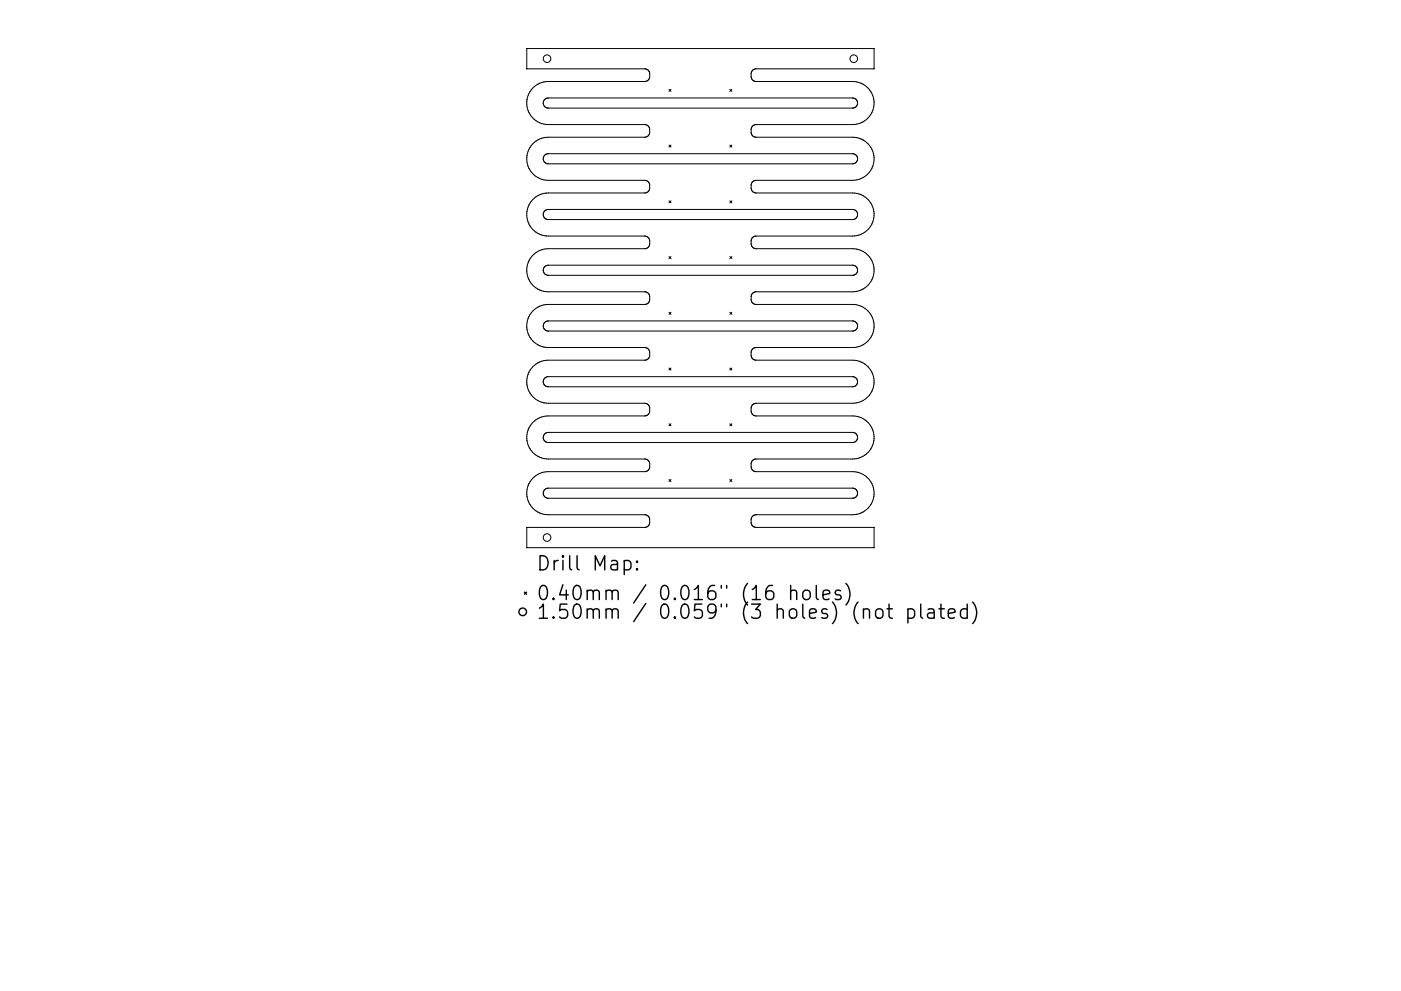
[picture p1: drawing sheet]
<svg xmlns="http://www.w3.org/2000/svg" width="297mm" height="210mm" viewBox="0 0 297 210" stroke-linecap="round" stroke-linejoin="round" font-family="sans-serif">
<defs><g id="words">
<g font-size="4.2">
<text x="113.6" y="121.1">Drill Map:</text>
<text x="113.6" y="127.4">0.40mm / 0.016&quot; (16 holes)</text>
<text x="113.6" y="131.3">1.50mm / 0.059&quot; (3 holes) (not plated)</text>
</g>
</g></defs>
<g fill="none" stroke="#000" stroke-width=".21">
<path d="M111.7 10.3v4.3M111.7 14.6h.1M111.7 10.3h.1M111.7 14.6h25a1.06 1.06 0 0 1 1 1.1v.5a1.06 1.06 0 0 1-1 1.1l-21.4 .1M112.4 19.5l-.6 1.2-.1 .9M112.4 19.4v.1M114.4 17.7a4.6 4.6 0 0 0-2 1.7M114.5 17.7h-.1M115.3 17.4l-.8 .3M115.3 17.4h.1M141.8 19l.5 .4M142.3 19l-.5 .4"/>
<path d="M154.7 19l.5 .4M155.2 19l-.5 .4M182.5 17.7h.1M182.6 17.7l.4 .2M183 17.9h.1M183 17.9l.7 .5 .9 1M184.6 19.4v.1M184.6 19.5l.6 1.2 .1 .9M185.3 10.3h-73.6M185.3 10.3h.1M185.3 14.6h-25a1.06 1.06 0 0 0-1 1.1v.5a1.06 1.06 0 0 0 1 1.1h20.4l1.8 .4M185.3 10.3v4.3"/>
<path d="M185.3 14.6h.1M111.7 21.6a4.6 4.6 0 0 0 1.6 3.7M111.7 33.5a4.6 4.6 0 0 0 2.7 4.4M111.7 33.4v.1M111.7 21.6h.1M112.4 31.3l-.6 1.2-.1 .9M112.4 31.3h.1M112.6 30.9l-.2 .4M112.6 30.9h.1M113.3 30.2l-.7 .7M113.3 25.3h.1M113.3 30.2h.1"/>
<path d="M113.3 25.3l.3 .3M113.6 29.9l-.3 .3M113.6 25.6h.1M113.6 25.6l1.3 .6 1.4 .2h20.4a1.06 1.06 0 0 1 1 1.1v.6a1.06 1.06 0 0 1-1 1l-21.4 .1M113.6 29.9h.1M114.4 37.9h.1M114.5 37.9l1.8 .4h20.4a1.06 1.06 0 0 1 1 1v.6a1.06 1.06 0 0 1-1 1h-20.4a4.6 4.6 0 0 0-3.7 1.8M115.3 29.2l-1.7 .7M115.3 29.2h.1M115.5 32.9l.8-.3h64.4a1.07 1.07 0 0 1 1.1 1.1 1.07 1.07 0 0 1-1.1 1.1h-64.4a1.07 1.07 0 0 1-1-.7 1.07 1.07 0 0 1 .2-1.2zM115.5 21.1l.8-.3h64.4a1.07 1.07 0 0 1 1.1 1.1 1.07 1.07 0 0 1-1.1 1h-64.4a1.07 1.07 0 0 1-1-.6 1.07 1.07 0 0 1 .2-1.2zM141.8 30.8l.5 .4"/>
<path d="M142.3 30.8l-.5 .4M154.7 30.8l.5 .4M155.2 30.8l-.5 .4M182.5 26.1l-1.8 .3h-20.4a1.06 1.06 0 0 0-1 1.1v.6a1.06 1.06 0 0 0 1 1h20.4l1.8 .4M182.5 37.9l-1.8 .4h-20.4a1.06 1.06 0 0 0-1 1v.6a1.06 1.06 0 0 0 1 1h20.4l1 .1 1.3 .5M182.5 29.5h.1M182.6 26.1h-.1M182.6 29.5l.4 .2M182.6 37.9h-.1M183 25.9l-.4 .2M183 29.7h.1M183 37.7l-.4 .2"/>
<path d="M183 25.8v.1M183 29.7l1.4 1.2M183 37.7h.1M184.4 30.9h.1M184.4 30.9l.2 .4M184.6 31.3h.1M184.6 31.3l.6 1.2 .1 .9M185.3 21.6h.1M185.3 33.4v.1M185.3 21.6a4.6 4.6 0 0 1-2.3 4.2M185.3 33.5a4.6 4.6 0 0 1-2.3 4.2M111.7 57.6h.1"/>
<path d="M111.7 57.6a4.6 4.6 0 0 0 2.7 3.9M111.8 44.4l-.1 .9 .1 1.3M111.8 56.2l-.1 1.4M111.8 46.6v.1M111.8 56.2h.1M111.8 46.7l.6 1.2M111.8 44.4h.1M112.1 55.3l-.3 .9M112.2 55.3h-.1M112.4 47.9h.1M112.4 47.9l.9 1.1 1.1 .7M112.6 42.7l-.8 1.7"/>
<path d="M112.6 42.7h.1M113.6 53.6l-.7 .6-.7 1.1M113.6 53.6h.1M114.4 49.7h.1M114.5 49.7l1.8 .4h20.4a1.06 1.06 0 0 1 1 1v.6a1.06 1.06 0 0 1-1 1.1h-20.5l-1.3 .2-1.3 .6M115.5 56.6l.8-.3h64.4a1.07 1.07 0 0 1 1.1 1 1.07 1.07 0 0 1-1.1 1.1h-64.4a1.07 1.07 0 0 1-1-.7 1.07 1.07 0 0 1 .2-1.1zM115.5 44.7l.8-.3h64.4a1.07 1.07 0 0 1 1.1 1.1 1.07 1.07 0 0 1-1.1 1.1h-64.4a1.07 1.07 0 0 1-1-.7 1.07 1.07 0 0 1 .2-1.2zM141.8 42.6l.5 .4M141.8 54.4l.5 .5M142.3 42.6l-.5 .4M142.3 54.4l-.5 .5M154.7 42.6l.5 .4"/>
<path d="M154.7 54.4l.5 .5M155.2 42.6l-.5 .4M155.2 54.4l-.5 .5M182.5 49.7l-1.8 .4h-20.4a1.06 1.06 0 0 0-1 1v.6a1.06 1.06 0 0 0 1 1.1h20.4l1 .1 1.3 .4M182.6 49.7h-.1M183 41.5h.1M183 49.5l-.4 .2M183 53.3h.1M183 41.5l1.4 1.2M183 49.5h.1M183 53.3l1.4 1.2M184.4 42.7h.1"/>
<path d="M184.4 54.5v.1M184.4 42.7l.2 .4M184.4 54.6l.2 .3M184.6 43.1h.1M184.6 54.9h.1M184.6 43.1a4.6 4.6 0 0 1-1.6 6.4M184.6 54.9a4.6 4.6 0 0 1-1.6 6.4M111.7 69.4h.1M111.7 69.4v.4M111.7 69.8v.1M111.7 69.9a4.6 4.6 0 0 0 2.7 3.5M112 67.6l-.3 1.8"/>
<path d="M112 79.4l-.3 .9v1.4M112 79.4h.1M112 67.6h.1M112.1 79l-.1 .4M112.1 67.2l-.1 .4M112.2 79h-.1M112.2 67.1l-.1 .1M114.4 76.8a4.6 4.6 0 0 0-2.2 2.2M114.4 73.4h.1M114.4 65a4.6 4.6 0 0 0-2.2 2.1M114.4 61.5h.1M114.5 61.5l1.7 .4h20.5a1.06 1.06 0 0 1 1 1.1v.5a1.06 1.06 0 0 1-1 1.1h-20.4l-1.8 .4"/>
<path d="M114.5 76.8h-.1M114.5 73.4l.8 .2M114.5 65h-.1M115.3 73.6h.1M115.3 73.6l21.4 .1a1.06 1.06 0 0 1 1 1.1v.6a1.06 1.06 0 0 1-1 1h-20.4l-1.8 .4M115.5 68.4l.8-.3h64.4a1.07 1.07 0 0 1 1.1 1.1 1.07 1.07 0 0 1-1.1 1h-64.4a1.07 1.07 0 0 1-1-.6 1.07 1.07 0 0 1 .2-1.2zM141.8 66.3l.5 .4M141.8 78.1l.5 .4M142.3 66.3l-.5 .4M142.3 78.1l-.5 .4M154.7 66.3l.5 .4M154.7 78.1l.5 .4"/>
<path d="M155.2 66.3l-.5 .4M155.2 78.1l-.5 .4M181.2 73.7h-20.9a1.06 1.06 0 0 0-1 1.1v.6a1.06 1.06 0 0 0 1 1h20.5l1.7 .4M181.2 64.6h.1M181.2 64.6a4.6 4.6 0 0 1 3.2 1.8M181.2 73.7h.1M182.5 61.5l-1.8 .4h-20.4a1.06 1.06 0 0 0-1 1.1v.5a1.06 1.06 0 0 0 1 1.1h20.9M182.5 76.8h.1M182.6 76.8a4.6 4.6 0 0 1 1.8 7M182.6 61.5h-.1M183 61.3l-.4 .2M183 73.2l-1.8 .5"/>
<path d="M183 61.3h.1M183 73.2h.1M183.7 72.6l-.7 .6M183.7 72.6h.1M184.4 66.4h.1M184.4 66.4l.8 1.6M185 70.8l-.4 .8-.9 1M185 70.7v.1M185.2 68h.1M185.2 68l.1 .5M185.3 68.5h.1M185.3 68.5v.9"/>
<path d="M185.3 69.4l-.3 1.3M185.3 69.4h.1M111.7 93.5h.1M111.7 81.7h.1M111.7 93.5l.3 .9 .6 1.2M111.7 81.7l.4 1.3 .5 .8M112 91.2l-.3 .9v1.4M112 91.2h.1M112.1 90.8l-.1 .4M112.2 90.8h-.1M112.6 95.6h.1M112.6 83.8h.1"/>
<path d="M112.6 95.6l1 1 .8 .4M112.6 83.8l1 .9 .8 .5M114.4 97h.1M114.4 88.6a4.6 4.6 0 0 0-2.2 2.2M114.4 85.2h.1M114.5 97l1.8 .4h20.4a1.06 1.06 0 0 1 1 1v.6a1.06 1.06 0 0 1-1 1.1h-20.4l-1.8 .3M114.5 88.6h-.1M114.5 85.2l.8 .3M115.3 85.5h.1M115.3 85.5l21.4 .1a1.06 1.06 0 0 1 1 1v.6a1.06 1.06 0 0 1-1 1h-20.4l-1.8 .4M115.5 92l.8-.3h64.4a1.07 1.07 0 0 1 1.1 1.1 1.07 1.07 0 0 1-1.1 1.1h-64.4a1.07 1.07 0 0 1-1-.7 1.07 1.07 0 0 1 .2-1.2zM115.5 80.2l.8-.3h64.4a1.07 1.07 0 0 1 1.1 1.1 1.07 1.07 0 0 1-1.1 1.1h-64.4a1.07 1.07 0 0 1-1-.7 1.07 1.07 0 0 1 .2-1.2z"/>
<path d="M141.8 89.9l.5 .4M142.3 89.9l-.5 .4M154.7 89.9l.5 .4M155.2 89.9l-.5 .4M182.5 85.2l-1.7 .4h-20.5a1.06 1.06 0 0 0-1 1v.6a1.06 1.06 0 0 0 1 1h20.4a4.6 4.6 0 0 1 4.3 3M182.6 85.2h-.1M183 85l-.4 .2M183 85h.1M184.4 95.6a4.6 4.6 0 0 1-3.7 1.8h-20.4a1.06 1.06 0 0 0-1 1v.6a1.06 1.06 0 0 0 1 1.1h20.4a4.6 4.6 0 0 1 3 1.1M184.4 83.8l-1.4 1.2M184.4 83.8h.1M184.4 95.6h.1"/>
<path d="M185 91.2h.1M185 91.2l.3 .9v1.4M185.3 93.5l-.3 .9-.6 1.2M185.3 93.5h.1M111.7 111.9v4.3M111.7 116.2h.1M111.7 111.9h.1M111.7 116.2h73.6M111.7 105.3h.1M111.7 105.3l.7 1.7M112 103.1l-.3 .8v1.4M112 103v.1"/>
<path d="M112.1 102.6l-.1 .4M112.2 102.6h-.1M112.4 107v.1M112.4 107.1l.2 .3M112.6 107.4h.1M112.6 107.4l1 1 .8 .4M114.4 108.8h.1M114.4 100.4a4.6 4.6 0 0 0-2.2 2.2M114.5 108.8l1.8 .4h20.4a1.06 1.06 0 0 1 1 1.1v.5a1.06 1.06 0 0 1-1 1.1h-25M114.5 100.4h-.1M115.5 103.9l.8-.3h64.4a1.07 1.07 0 0 1 1.1 1 1.07 1.07 0 0 1-1.1 1.1h-64.4a1.07 1.07 0 0 1-1-.6 1.07 1.07 0 0 1 .2-1.2zM141.8 101.7l.5 .5"/>
<path d="M142.3 101.7l-.5 .5M154.7 101.7l.5 .5M155.2 101.7l-.5 .5M182.5 108.8l-1.8 .4h-20.4a1.06 1.06 0 0 0-1 1.1v.5a1.06 1.06 0 0 0 1 1.1h25M182.6 108.8h-.1M183.7 101.2h.1M183.7 101.2l.9 1 .4 .8M184.4 107.4l-1 1-.8 .4M184.4 107.4h.1M184.6 107.1l-.2 .3M184.6 107v.1M185 103v.1"/>
<path d="M185 103.1l.3 .8v1.4M185.3 105.3l-.7 1.7M185.3 105.3h.1M185.3 111.9h.1M185.3 111.9v4.3M185.3 116.2h.1"/>
<circle cx="116" cy="12.5" r=".81"/>
<circle cx="181" cy="12.5" r=".81"/>
<circle cx="116" cy="114" r=".81"/>
</g>
<g fill="none" stroke="#000" stroke-width=".3">
<path d="M132.4 119.1l.8-.2 .6 .6v.8l-.3 .5-.3 .1-.8-.1M135.1 119.1l.1 .1-.1 .1-.2-.1 .2-.1v.2M111.2 125.6l.4 .5M111.6 125.6l-.4 .5M135.1 120.6l.1 .2-.1 .1-.2-.1 .2-.2v.3M167.6 125.5a.74 .74 0 0 1 1.3 .1v1.6M167.6 124.2v3M170.4 125.5a.81 .81 0 0 1 .8-.3 .81 .81 0 0 1 .6 .6v.8a.81 .81 0 0 1-.8 .6 .81 .81 0 0 1-.8-.6v-.8zM173.1 124.2v2.6l.4 .4M174.5 126.2l1.4-.3-.1-.5-.9-.2-.4 .4v1.2l.1 .3 .3 .1 .9-.1M178.2 125.4l-.7-.2-.4 .4 .1 .5 1 .3 .2 .2-.2 .5-.3 .1-.8-.1M179.4 123.8a3.4 3.4 0 0 1 0 4.6"/>
<path d="M185.9 129.3a.81 .81 0 0 1 1.3 .4v.9a.81 .81 0 0 1-.8 .6 .81 .81 0 0 1-.8-.6v-.9zM188.1 129.2h1.1M188.5 128.2v2.5l.1 .3 .6 .2M192.5 129.3l.9-.1 .5 .5v.9l-.3 .4-.2 .2-.9-.2M192.5 129.2v3M195.2 128.2v2.5l.4 .5M196.8 129.3l.3-.1 .8 .1 .2 .3v1.6M198.1 129.9l-1 .1a.59 .59 0 0 0-.5 .6 .59 .59 0 0 0 .5 .6l1-.2M199.1 129.2h1.1M199.5 128.2v2.5l.1 .3 .6 .2M201.1 130.2l1.4-.3-.1-.6-.9-.1-.4 .4v1.1l.1 .3 .3 .2 .9-.2M205.1 129.3l-.9-.1-.6 .5v.9l.3 .4 .3 .2 .9-.2"/>
<path d="M205.1 128.2v3M206.2 127.7a3.4 3.4 0 0 1 0 4.6"/>
<circle cx="110.8" cy="129.8" r=".81"/>
</g>
<use href="#words"/>
</svg>
